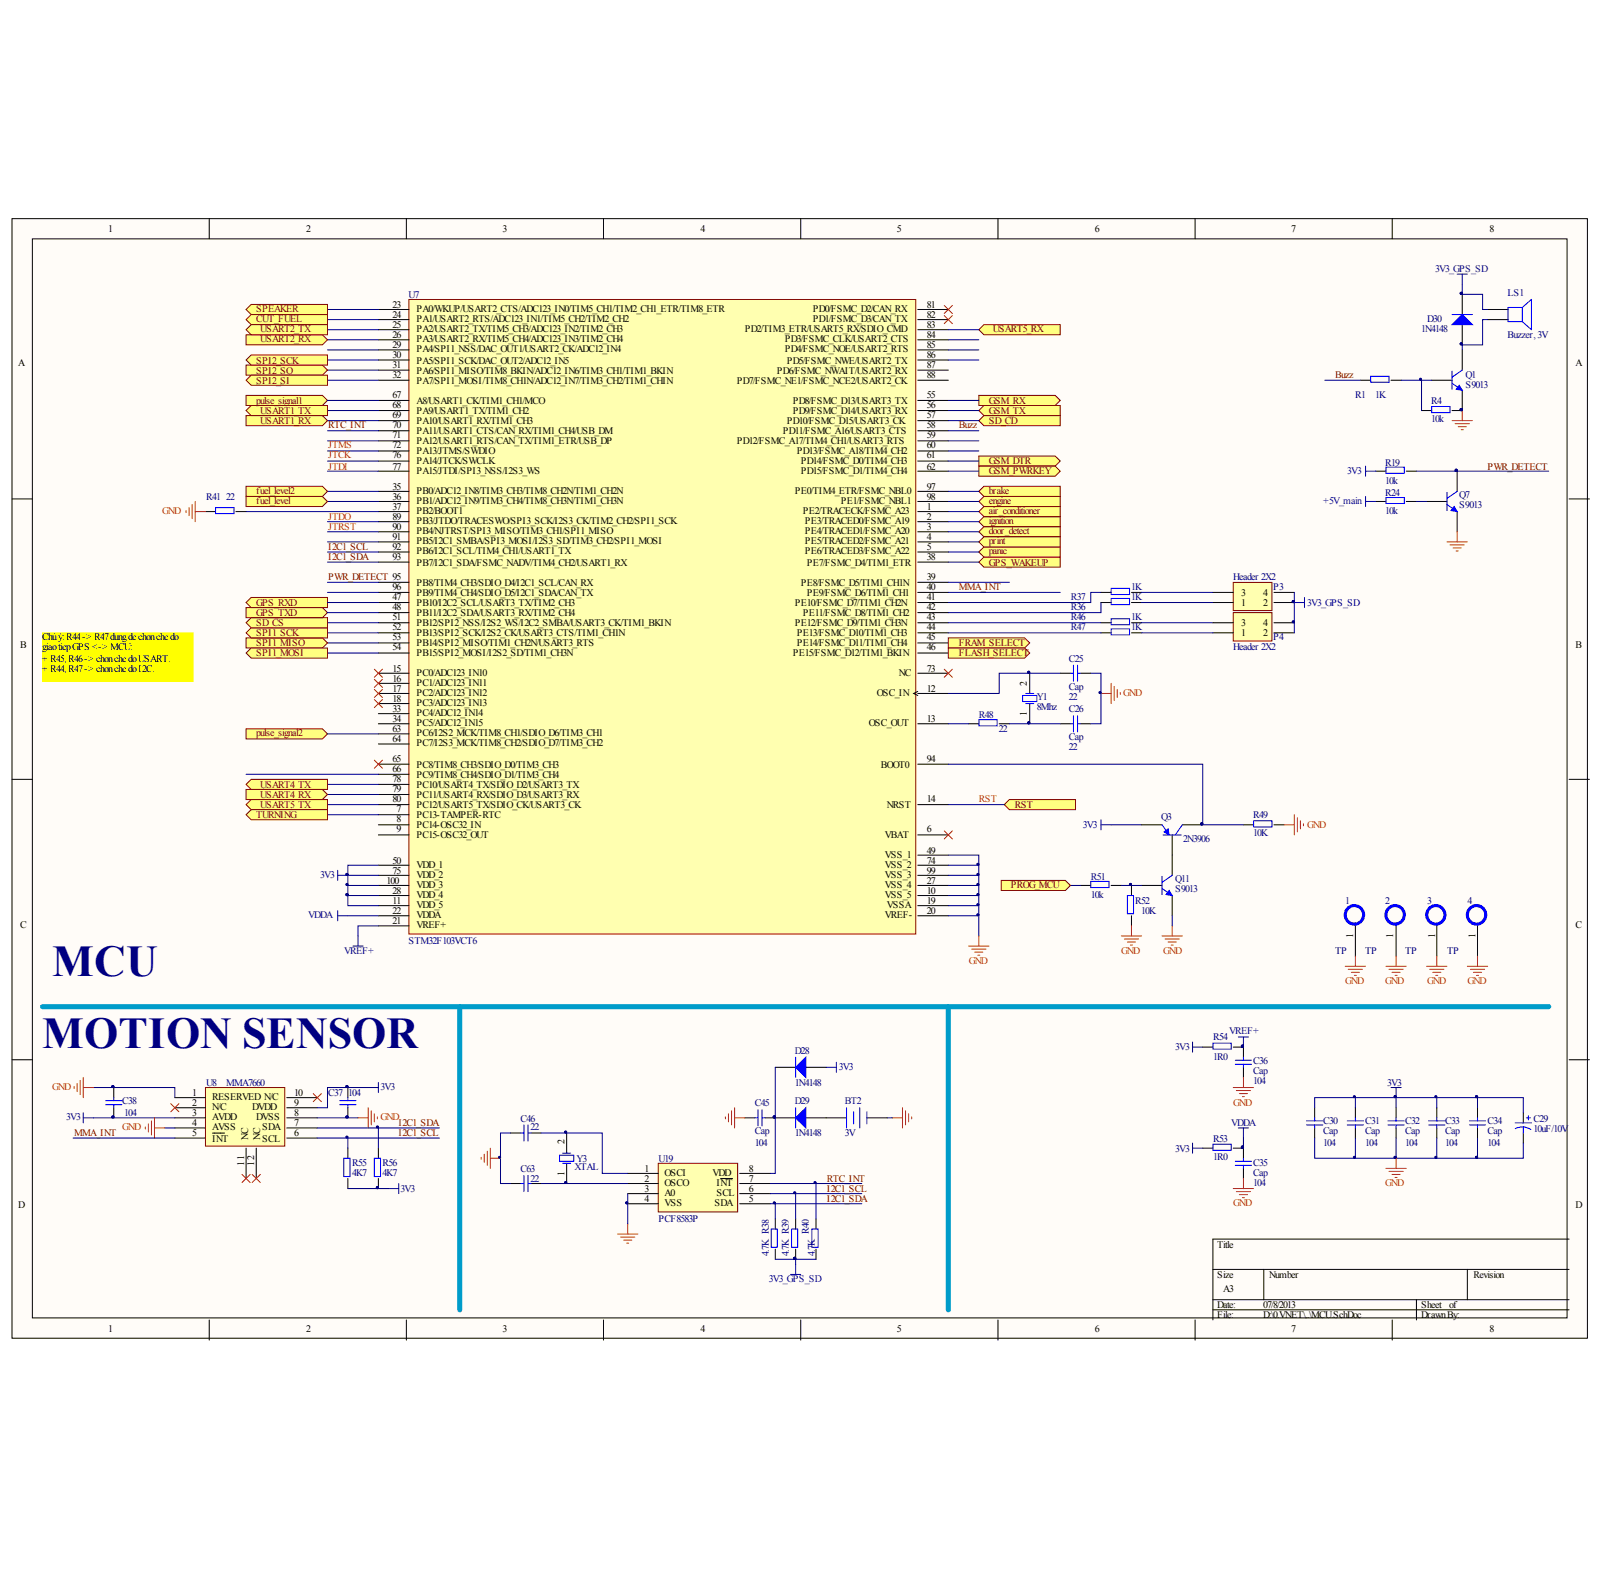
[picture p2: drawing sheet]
<svg xmlns="http://www.w3.org/2000/svg" width="100mm" height="98mm" viewBox="0 0 100 98" stroke-linecap="round" stroke-linejoin="round" font-family="sans-serif">
<defs><g id="words">
<g font-size="2.7" fill="#000080">
<text x="2.6" y="65.2">MOTION SENSOR</text>
<text x="3.2" y="60.7">MCU</text>
</g>
<g font-size=".6">
<text x="6.7" y="14.4">1</text>
<text x="19.1" y="14.4">2</text>
<text x="31.3" y="14.4">3</text>
<text x="43.6" y="14.4">4</text>
<text x="55.8" y="14.4">5</text>
<text x="68.1" y="14.4">6</text>
<text x="80.3" y="14.4">7</text>
<text x="92.6" y="14.4">8</text>
<text x="1.1" y="22.8">A</text>
<text x="24.4" y="19.2">23</text>
<text x="24.4" y="19.8">24</text>
<text x="24.4" y="20.4">25</text>
<text x="24.4" y="21">26</text>
<text x="24.4" y="21.7">29</text>
<text x="24.4" y="22.3">30</text>
<text x="24.4" y="22.9">31</text>
<text x="24.4" y="23.5">32</text>
<text x="25.9" y="19.4">PA0/WKUP/USART2_CTS/ADC123_IN0/TIM5_CH1/TIM2_CH1_ETR/TIM8_ETR</text>
<text x="25.9" y="20">PA1/USART2_RTS/ADC123_IN1/TIM5_CH2/TIM2_CH2</text>
<text x="25.9" y="20.7">PA2/USART2_TX/TIM5_CH3/ADC123_IN2/TIM2_CH3</text>
<text x="25.9" y="21.3">PA3/USART2_RX/TIM5_CH4/ADC123_IN3/TIM2_CH4</text>
<text x="25.9" y="21.9">PA4/SPI1_NSS/DAC_OUT1/USART2_CK/ADC12_IN4</text>
<text x="25.9" y="22.7">PA5/SPI1_SCK/DAC_OUT2/ADC12_IN5</text>
<text x="25.9" y="23.3">PA6/SPI1_MISO/TIM8_BKIN/ADC12_IN6/TIM3_CH1/TIM1_BKIN</text>
<text x="25.9" y="23.9">PA7/SPI1_MOSI/TIM8_CH1N/ADC12_IN7/TIM3_CH2/TIM1_CHIN</text>
<text x="45.8" y="23.9">PD7/FSMC_NE1/FSMC_NCE2/USART2_CK</text>
<text x="46.3" y="20.7">PD2/TIM3_ETR/USART5_RX/SDIO_CMD</text>
<text x="48.3" y="23.3">PD6/FSMC_NWAIT/USART2_RX</text>
<text x="48.8" y="21.3">PD3/FSMC_CLK/USART2_CTS</text>
<text x="48.8" y="21.9">PD4/FSMC_NOE/USART2_RTS</text>
<text x="48.9" y="22.7">PD5/FSMC_NWE/USART2_TX</text>
<text x="50.6" y="19.4">PD0/FSMC_D2/CAN_RX</text>
<text x="50.6" y="20">PD1/FSMC_D3/CAN_TX</text>
<text x="57.7" y="19.2">81</text>
<text x="57.7" y="19.8">82</text>
<text x="57.7" y="20.4">83</text>
<text x="57.7" y="21">84</text>
<text x="57.7" y="21.7">85</text>
<text x="57.7" y="22.3">86</text>
<text x="57.7" y="22.9">87</text>
<text x="57.7" y="23.5">88</text>
<text x="98" y="22.8">A</text>
<text x="24.4" y="24.8">67</text>
<text x="24.4" y="25.4">68</text>
<text x="24.4" y="26">69</text>
<text x="24.4" y="26.6">70</text>
<text x="24.4" y="27.3">71</text>
<text x="24.4" y="27.9">72</text>
<text x="24.4" y="28.5">76</text>
<text x="24.4" y="29.3">77</text>
<text x="25.9" y="25.1">A8/USART1_CK/TIM1_CH1/MCO</text>
<text x="25.9" y="25.8">PA9/USART1_TX/TIM1_CH2</text>
<text x="25.9" y="26.4">PA10/USART1_RX/TIM1_CH3</text>
<text x="25.9" y="27">PA11/USART1_CTS/CAN_RX/TIM1_CH4/USB_DM</text>
<text x="25.9" y="27.6">PA12/USART1_RTS/CAN_TX/TIM1_ETR/USB_DP</text>
<text x="25.9" y="28.3">PA13/JTMS/SWDIO</text>
<text x="25.9" y="28.9">PA14/JTCK/SWCLK</text>
<text x="25.9" y="29.5">PA15/JTDI/SPI3_NSS/I2S3_WS</text>
<text x="45.8" y="27.6">PD12/FSMC_A17/TIM4_CH1/USART3_RTS</text>
<text x="48.7" y="27">PD11/FSMC_A16/USART3_CTS</text>
<text x="48.9" y="26.4">PD10/FSMC_D15/USART3_CK</text>
<text x="49.3" y="25.1">PD8/FSMC_D13/USART3_TX</text>
<text x="49.3" y="25.8">PD9/FSMC_D14/USART3_RX</text>
<text x="49.6" y="28.3">PD13/FSMC_A18/TIM4_CH2</text>
<text x="49.8" y="28.9">PD14/FSMC_D0/TIM4_CH3</text>
<text x="49.8" y="29.5">PD15/FSMC_D1/TIM4_CH4</text>
<text x="57.7" y="24.8">55</text>
<text x="57.7" y="25.4">56</text>
<text x="57.7" y="26">57</text>
<text x="57.7" y="26.6">58</text>
<text x="57.7" y="27.3">59</text>
<text x="57.7" y="27.9">60</text>
<text x="57.7" y="28.5">61</text>
<text x="57.7" y="29.3">62</text>
<text x="24.4" y="30.5">35</text>
<text x="24.4" y="31.1">36</text>
<text x="24.4" y="31.7">37</text>
<text x="24.4" y="32.4">89</text>
<text x="24.4" y="33">90</text>
<text x="24.4" y="33.6">91</text>
<text x="24.4" y="34.2">92</text>
<text x="24.4" y="34.9">93</text>
<text x="25.9" y="30.7">PB0/ADC12_IN8/TIM3_CH3/TIM8_CH2N/TIM1_CH2N</text>
<text x="25.9" y="31.4">PB1/ADC12_IN9/TIM3_CH4/TIM8_CH3N/TIM1_CH3N</text>
<text x="25.9" y="32">PB2/BOOT1</text>
<text x="25.9" y="32.6">PB3/JTDO/TRACESWO/SPI3_SCK/I2S3_CK/TIM2_CH2/SPI1_SCK</text>
<text x="25.9" y="33.2">PB4/NJTRST/SPI3_MISO/TIM3_CH1/SPI1_MISO</text>
<text x="25.9" y="33.9">PB5/I2C1_SMBA/SPI3_MOSI/I2S3_SD/TIM3_CH2/SPI1_MOSI</text>
<text x="25.9" y="34.5">PB6/I2C1_SCL/TIM4_CH1/USART1_TX</text>
<text x="25.9" y="35.2">PB7/I2C1_SDA/FSMC_NADV/TIM4_CH2/USART1_RX</text>
<text x="49.4" y="30.7">PE0/TIM4_ETR/FSMC_NBL0</text>
<text x="49.9" y="32">PE2/TRACECK/FSMC_A23</text>
<text x="50.1" y="32.6">PE3/TRACED0/FSMC_A19</text>
<text x="50.1" y="33.2">PE4/TRACED1/FSMC_A20</text>
<text x="50.1" y="33.9">PE5/TRACED2/FSMC_A21</text>
<text x="50.1" y="34.5">PE6/TRACED3/FSMC_A22</text>
<text x="50.2" y="35.2">PE7/FSMC_D4/TIM1_ETR</text>
<text x="52.3" y="31.4">PE1/FSMC_NBL1</text>
<text x="57.7" y="30.5">97</text>
<text x="57.7" y="31.1">98</text>
<text x="57.7" y="31.7">1</text>
<text x="57.7" y="32.4">2</text>
<text x="57.7" y="33">3</text>
<text x="57.7" y="33.6">4</text>
<text x="57.7" y="34.2">5</text>
<text x="57.7" y="34.9">38</text>
<text x="1.2" y="40.3">B</text>
<text x="2.6" y="39.8">Chúý:R44-&gt; R47dungdechonchedo</text>
<text x="2.6" y="40.5">giaotiepGPS &lt;-&gt; MCU:</text>
<text x="2.6" y="41.2">+ R45,R46-&gt; chonchedoUSART.</text>
<text x="2.6" y="41.8">+ R44,R47-&gt; chonchedoI2C.</text>
<text x="24.4" y="36.7">96</text>
<text x="24.4" y="37.3">47</text>
<text x="24.4" y="38">48</text>
<text x="24.4" y="38.6">51</text>
<text x="24.4" y="39.2">52</text>
<text x="24.4" y="39.8">53</text>
<text x="24.4" y="40.5">54</text>
<text x="24.4" y="41.8">15</text>
<text x="25.9" y="36.5">PB8/TIM4_CH3/SDIO_D4/I2C1_SCL/CAN_RX</text>
<text x="25.9" y="37.1">PB9/TIM4_CH4/SDIO_D5/I2C1_SDA/CAN_TX</text>
<text x="25.9" y="37.7">PB10/I2C2_SCL/USART3_TX/TIM2_CH3</text>
<text x="25.9" y="38.3">PB11/I2C2_SDA/USART3_RX/TIM2_CH4</text>
<text x="25.9" y="39">PB12/SPI2_NSS/I2S2_WS/I2C2_SMBA/USART3_CK/TIM1_BKIN</text>
<text x="25.9" y="39.6">PB13/SPI2_SCK/I2S2_CK/USART3_CTS/TIM1_CH1N</text>
<text x="25.9" y="40.2">PB14/SPI2_MISO/TIM1_CH2N/USART3_RTS</text>
<text x="25.9" y="40.8">PB15/SPI2_MOSI/I2S2_SD/TIM1_CH3N</text>
<text x="49.3" y="40.8">PE15/FSMC_D12/TIM1_BKIN</text>
<text x="49.4" y="37.7">PE10/FSMC_D7/TIM1_CH2N</text>
<text x="49.4" y="39">PE12/FSMC_D9/TIM1_CH3N</text>
<text x="49.6" y="39.6">PE13/FSMC_D10/TIM1_CH3</text>
<text x="49.6" y="40.2">PE14/FSMC_D11/TIM1_CH4</text>
<text x="49.8" y="36.5">PE8/FSMC_D5/TIM1_CH1N</text>
<text x="49.9" y="38.3">PE11/FSMC_D8/TIM1_CH2</text>
<text x="50.2" y="37.1">PE9/FSMC_D6/TIM1_CH1</text>
<text x="57.7" y="41.8">73</text>
<text x="57.7" y="36.1">39</text>
<text x="57.7" y="36.7">40</text>
<text x="57.7" y="37.3">41</text>
<text x="57.7" y="38">42</text>
<text x="57.7" y="38.6">43</text>
<text x="57.7" y="39.2">44</text>
<text x="57.7" y="39.8">45</text>
<text x="57.7" y="40.5">46</text>
<text x="77.2" y="39.6">1</text>
<text x="77.2" y="39">3</text>
<text x="77.2" y="37.7">1</text>
<text x="77.2" y="37.1">3</text>
<text x="78.6" y="39.6">2</text>
<text x="78.6" y="39">4</text>
<text x="78.6" y="37.7">2</text>
<text x="78.6" y="37.1">4</text>
<text x="98" y="40.3">B</text>
<text x="24.4" y="42.4">16</text>
<text x="24.4" y="43.1">17</text>
<text x="24.4" y="43.7">18</text>
<text x="24.4" y="44.3">33</text>
<text x="24.4" y="44.9">34</text>
<text x="24.4" y="45.6">63</text>
<text x="24.4" y="46.2">64</text>
<text x="24.4" y="47.4">65</text>
<text x="25.9" y="42.1">PC0/ADC123_IN10</text>
<text x="25.9" y="42.7">PC1/ADC123_IN11</text>
<text x="25.9" y="43.3">PC2/ADC123_IN12</text>
<text x="25.9" y="43.9">PC3/ADC123_IN13</text>
<text x="25.9" y="44.6">PC4/ADC12_IN14</text>
<text x="25.9" y="45.2">PC5/ADC12_IN15</text>
<text x="25.9" y="45.8">PC6/I2S2_MCK/TIM8_CH1/SDIO_D6/TIM3_CH1</text>
<text x="25.9" y="46.4">PC7/I2S3_MCK/TIM8_CH2/SDIO_D7/TIM3_CH2</text>
<text x="25.9" y="47.8">PC8/TIM8_CH3/SDIO_D0/TIM3_CH3</text>
<text x="54" y="45.2">OSC_OUT</text>
<text x="54.5" y="43.3">OSC_IN</text>
<text x="54.8" y="47.8">BOOT0</text>
<text x="55.9" y="42.1">NC</text>
<text x="57.7" y="47.4">94</text>
<text x="57.7" y="43.1">12</text>
<text x="57.7" y="44.9">13</text>
<text x="63.9" y="44.6" transform="rotate(-90 63.9 44.6)">1</text>
<text x="63.9" y="42.7" transform="rotate(-90 63.9 42.7)">2</text>
<text x="24.4" y="48">66</text>
<text x="24.4" y="48.7">78</text>
<text x="24.4" y="49.3">79</text>
<text x="24.4" y="49.9">80</text>
<text x="24.4" y="53.8">50</text>
<text x="24.7" y="50.5">7</text>
<text x="24.7" y="51.2">8</text>
<text x="24.7" y="51.8">9</text>
<text x="25.9" y="48.4">PC9/TIM8_CH4/SDIO_D1/TIM3_CH4</text>
<text x="25.9" y="49">PC10/USART4_TX/SDIO_D2/USART3_TX</text>
<text x="25.9" y="49.7">PC11/USART4_RX/SDIO_D3/USART3_RX</text>
<text x="25.9" y="50.3">PC12/USART5_TX/SDIO_CK/USART3_CK</text>
<text x="25.9" y="50.9">PC13-TAMPER-RTC</text>
<text x="25.9" y="51.5">PC14-OSC32_IN</text>
<text x="25.9" y="52.2">PC15-OSC32_OUT</text>
<text x="55" y="53.4">VSS_1</text>
<text x="55" y="52.2">VBAT</text>
<text x="55.2" y="50.3">NRST</text>
<text x="57.7" y="49.9">14</text>
<text x="57.7" y="53.2">49</text>
<text x="57.7" y="53.8">74</text>
<text x="57.7" y="51.8">6</text>
<text x="1.2" y="57.8">C</text>
<text x="24" y="55">100</text>
<text x="24.4" y="54.4">75</text>
<text x="24.4" y="55.6">28</text>
<text x="24.4" y="56.3">11</text>
<text x="24.4" y="56.9">22</text>
<text x="24.4" y="57.5">21</text>
<text x="25.9" y="54">VDD_1</text>
<text x="25.9" y="54.6">VDD_2</text>
<text x="25.9" y="55.3">VDD_3</text>
<text x="25.9" y="55.9">VDD_4</text>
<text x="25.9" y="56.5">VDD_5</text>
<text x="25.9" y="57.1">VDDA</text>
<text x="25.9" y="57.8">VREF+</text>
<text x="55" y="57.1">VREF-</text>
<text x="55" y="54">VSS_2</text>
<text x="55" y="54.6">VSS_3</text>
<text x="55" y="55.3">VSS_4</text>
<text x="55" y="55.9">VSS_5</text>
<text x="55.2" y="56.5">VSSA</text>
<text x="57.7" y="56.9">20</text>
<text x="57.7" y="54.4">99</text>
<text x="57.7" y="55">27</text>
<text x="57.7" y="55.6">10</text>
<text x="57.7" y="56.3">19</text>
<text x="84.2" y="58.4" transform="rotate(-90 84.2 58.4)">1</text>
<text x="86.7" y="58.4" transform="rotate(-90 86.7 58.4)">1</text>
<text x="89.3" y="58.4" transform="rotate(-90 89.3 58.4)">1</text>
<text x="91.8" y="58.4" transform="rotate(-90 91.8 58.4)">1</text>
<text x="98" y="57.8">C</text>
<text x="12" y="68.2">1</text>
<text x="12" y="68.8">2</text>
<text x="12" y="69.5">3</text>
<text x="12" y="70.1">4</text>
<text x="12" y="70.7">5</text>
<text x="13.2" y="68.5">RESERVED N/C</text>
<text x="13.2" y="69.1">N/C</text>
<text x="13.2" y="69.7">AVDD</text>
<text x="13.2" y="70.3">AVSS</text>
<text x="13.2" y="71.1">INT</text>
<text x="15.4" y="70.9" transform="rotate(-90 15.4 70.9)">NC</text>
<text x="15.7" y="69.1">DVDD</text>
<text x="15.9" y="69.7">DVSS</text>
<text x="16.2" y="70.9" transform="rotate(-90 16.2 70.9)">NC</text>
<text x="16.3" y="71.1">SCL</text>
<text x="16.3" y="70.3">SDA</text>
<text x="18.3" y="70.7">6</text>
<text x="18.3" y="70.1">7</text>
<text x="18.3" y="69.5">8</text>
<text x="18.3" y="68.8">9</text>
<text x="18.3" y="68.2">10</text>
<text x="35.1" y="71.2" transform="rotate(-90 35.1 71.2)">2</text>
<text x="1.1" y="75.2">D</text>
<text x="15.2" y="72.6" transform="rotate(-90 15.2 72.6)">11</text>
<text x="15.8" y="72.6" transform="rotate(-90 15.8 72.6)">12</text>
<text x="35.1" y="73.2" transform="rotate(-90 35.1 73.2)">1</text>
<text x="40.1" y="72.9">1</text>
<text x="40.1" y="73.6">2</text>
<text x="40.1" y="74.2">3</text>
<text x="40.1" y="74.8">4</text>
<text x="41.3" y="73.2">OSCI</text>
<text x="41.3" y="73.8">OSCO</text>
<text x="41.3" y="74.4">A0</text>
<text x="41.3" y="75.1">VSS</text>
<text x="44.3" y="73.2">VDD</text>
<text x="44.5" y="75.1">SDA</text>
<text x="44.6" y="74.4">SCL</text>
<text x="44.6" y="73.8">INT</text>
<text x="46.6" y="74.8">5</text>
<text x="46.6" y="74.2">6</text>
<text x="46.6" y="73.6">7</text>
<text x="46.6" y="72.9">8</text>
<text x="75.7" y="77.7">Title</text>
<text x="98" y="75.2">D</text>
<text x="6.7" y="82.9">1</text>
<text x="19.1" y="82.9">2</text>
<text x="31.3" y="82.9">3</text>
<text x="43.6" y="82.9">4</text>
<text x="55.8" y="82.9">5</text>
<text x="68.1" y="82.9">6</text>
<text x="75.7" y="79.5">Size</text>
<text x="75.7" y="81.4">Date:</text>
<text x="75.7" y="82">File:</text>
<text x="76.1" y="80.4">A3</text>
<text x="78.6" y="81.4">07/8/2013</text>
<text x="78.6" y="82">D:\0.VNET\..\MCU.SchDoc</text>
<text x="78.9" y="79.5">Number</text>
<text x="80.3" y="82.9">7</text>
<text x="88.4" y="81.4">Sheet</text>
<text x="88.4" y="82">DrawnBy:</text>
<text x="90.2" y="81.4">of</text>
<text x="91.6" y="79.5">Revision</text>
<text x="92.6" y="82.9">8</text>
</g>
<g font-size=".6" fill="#11037f">
<text x="89.3" y="16.9">3V3_GPS_SD</text>
<text x="19.2" y="57.1">VDDA</text>
<text x="19.9" y="54.6">3V3</text>
<text x="21.4" y="59.4">VREF+</text>
<text x="73.1" y="65.3">3V3</text>
<text x="76.5" y="64.4">VREF+</text>
<text x="4.1" y="69.7">3V3</text>
<text x="23.7" y="67.8">3V3</text>
<text x="73.1" y="71.7">3V3</text>
<text x="76.6" y="70.1">VDDA</text>
<text x="86.3" y="67.6">3V3</text>
<text x="24.9" y="74.2">3V3</text>
</g>
<g font-size=".6" fill="#800000">
<text x="15.9" y="23.3">SPI2_SO</text>
<text x="15.9" y="22.7">SPI2_SCK</text>
<text x="15.9" y="23.9">SPI2_SI</text>
<text x="15.9" y="19.4">SPEAKER</text>
<text x="15.9" y="20">CUT_FUEL</text>
<text x="16.2" y="21.3">USART2_RX</text>
<text x="16.2" y="20.7">USART2_TX</text>
<text x="61.8" y="20.7">USART5_RX</text>
<text x="83.1" y="23.5">Buzz</text>
<text x="15.9" y="25.1">pulse_signal1</text>
<text x="16.2" y="26.4">USART1_RX</text>
<text x="16.2" y="25.8">USART1_TX</text>
<text x="20.4" y="26.6">RTC_INT</text>
<text x="59.6" y="26.6">Buzz</text>
<text x="61.5" y="26.4">SD_CD</text>
<text x="61.5" y="28.9">GSM_DTR</text>
<text x="61.5" y="25.8">GSM_TX</text>
<text x="61.5" y="25.1">GSM_RX</text>
<text x="61.5" y="29.5">GSM_PWRKEY</text>
<text x="92.5" y="29.3">PWR_DETECT</text>
<text x="15.9" y="31.4">fuel_level</text>
<text x="15.9" y="30.7">fuel_level2</text>
<text x="20.4" y="34.2">I2C1_SCL</text>
<text x="20.4" y="34.9">I2C1_SDA</text>
<text x="61.5" y="35.2">GPS_WAKEUP</text>
<text x="61.5" y="32.6">ignition</text>
<text x="61.5" y="32">air_conditioner</text>
<text x="61.5" y="31.4">engine</text>
<text x="61.5" y="30.7">brake</text>
<text x="61.5" y="33.2">door_detect</text>
<text x="61.5" y="34.5">panic</text>
<text x="61.5" y="33.9">print</text>
<text x="15.9" y="40.2">SPI1_MISO</text>
<text x="15.9" y="39.6">SPI1_SCK</text>
<text x="15.9" y="40.8">SPI1_MOSI</text>
<text x="15.9" y="39">SD_CS</text>
<text x="15.9" y="38.3">GPS_TXD</text>
<text x="15.9" y="37.7">GPS_RXD</text>
<text x="20.4" y="36.1">PWR_DETECT 95</text>
<text x="59.6" y="40.2">FRAM_SELECT</text>
<text x="59.6" y="40.8">FLASH_SELECT</text>
<text x="59.6" y="36.7">MMA_INT</text>
<text x="15.9" y="45.8">pulse_signal2</text>
<text x="15.9" y="50.9">TURNING</text>
<text x="16.2" y="49">USART4_TX</text>
<text x="16.2" y="49.7">USART4_RX</text>
<text x="16.2" y="50.3">USART5_TX</text>
<text x="63.1" y="50.3">RST</text>
<text x="62.9" y="55.3">PROG_MCU</text>
<text x="4.6" y="70.7">MMA_INT</text>
<text x="24.8" y="70.7">I2C1_SCL</text>
<text x="24.8" y="70.1">I2C1_SDA</text>
<text x="51.4" y="74.2">I2C1_SCL</text>
<text x="51.4" y="74.8">I2C1_SDA</text>
<text x="51.4" y="73.6">RTC_INT</text>
</g>
<g font-size=".6" fill="#000080">
<text x="25.4" y="18.5">U7</text>
<text x="88.4" y="20.7">1N4148</text>
<text x="88.8" y="20">D30</text>
<text x="91.1" y="23.5">Q1</text>
<text x="93.8" y="18.4">LS1</text>
<text x="93.8" y="21">Buzzer,3V</text>
<text x="84.3" y="24.8">R1</text>
<text x="85.5" y="24.8">1K</text>
<text x="86.2" y="29">R19</text>
<text x="89" y="26.3">10k</text>
<text x="89" y="25.1">R4</text>
<text x="91.1" y="24.1">S9013</text>
<text x="12.8" y="31.1">R41</text>
<text x="14.1" y="31.1">22</text>
<text x="86.2" y="32">10k</text>
<text x="86.2" y="30.9">R24</text>
<text x="86.2" y="30.1">10k</text>
<text x="90.8" y="31">Q7</text>
<text x="90.8" y="31.6">S9013</text>
<text x="66.5" y="41.2">C25</text>
<text x="66.6" y="38.6">R46</text>
<text x="66.6" y="39.2">R47</text>
<text x="66.6" y="37.3">R37</text>
<text x="66.6" y="38">R36</text>
<text x="70.4" y="38.6">1K</text>
<text x="70.4" y="39.2">1K</text>
<text x="70.4" y="36.7">1K</text>
<text x="70.4" y="37.3">1K</text>
<text x="76.7" y="40.5">Header 2X2</text>
<text x="76.7" y="36.1">Header 2X2</text>
<text x="79.2" y="39.8">P4</text>
<text x="79.2" y="36.7">P3</text>
<text x="60.9" y="44.7">R48</text>
<text x="62.1" y="45.6">22</text>
<text x="64.5" y="43.6">Y1</text>
<text x="64.5" y="44.2">8Mhz</text>
<text x="66.5" y="43.6">22</text>
<text x="66.5" y="42.9">Cap</text>
<text x="66.5" y="46.7">22</text>
<text x="66.5" y="44.3">C26</text>
<text x="66.5" y="46.1">Cap</text>
<text x="72.2" y="51">Q3</text>
<text x="73.6" y="52.4">2N3906</text>
<text x="77.9" y="52">10K</text>
<text x="77.9" y="50.9">R49</text>
<text x="25.4" y="58.8">STM32F103VCT6</text>
<text x="67.9" y="55.9">10k</text>
<text x="67.9" y="54.8">R51</text>
<text x="70.6" y="56.3">R52</text>
<text x="71" y="56.9">10K</text>
<text x="73.1" y="54.9">Q11</text>
<text x="73.1" y="55.5">S9013</text>
<text x="83.1" y="59.4">TP</text>
<text x="83.7" y="56.3">1</text>
<text x="84.9" y="59.4">TP</text>
<text x="86.2" y="56.3">2</text>
<text x="87.4" y="59.4">TP</text>
<text x="88.8" y="56.3">3</text>
<text x="90" y="59.4">TP</text>
<text x="91.3" y="56.3">4</text>
<text x="49.4" y="65.6">D28</text>
<text x="75.5" y="66">1R0</text>
<text x="75.5" y="64.7">R54</text>
<text x="7.6" y="68.7">C38</text>
<text x="7.7" y="69.5">104</text>
<text x="12.8" y="67.6">U8</text>
<text x="14.1" y="67.6">MMA7660</text>
<text x="20.4" y="68.2">C37</text>
<text x="21.7" y="68.2">104</text>
<text x="32.4" y="69.8">C46</text>
<text x="33" y="70.3">22</text>
<text x="46.9" y="71.3">104</text>
<text x="46.9" y="68.8">C45</text>
<text x="46.9" y="70.6">Cap</text>
<text x="49.4" y="68.7">D29</text>
<text x="49.4" y="70.7">1N4148</text>
<text x="49.4" y="67.6">1N4148</text>
<text x="52.5" y="68.7">BT2</text>
<text x="52.5" y="70.7">3V</text>
<text x="75.5" y="71.1">R53</text>
<text x="77.9" y="67.5">104</text>
<text x="77.9" y="66.2">C36</text>
<text x="77.9" y="66.8">Cap</text>
<text x="82.3" y="71.3">104</text>
<text x="82.3" y="70">C30</text>
<text x="82.3" y="70.6">Cap</text>
<text x="84.9" y="71.3">104</text>
<text x="84.9" y="70">C31</text>
<text x="84.9" y="70.6">Cap</text>
<text x="87.4" y="71.3">104</text>
<text x="87.4" y="70">C32</text>
<text x="87.4" y="70.6">Cap</text>
<text x="89.9" y="71.3">104</text>
<text x="89.9" y="70">C33</text>
<text x="89.9" y="70.6">Cap</text>
<text x="92.5" y="71.3">104</text>
<text x="92.5" y="70">C34</text>
<text x="92.5" y="70.6">Cap</text>
<text x="95.4" y="70.5">10uF/10V</text>
<text x="95.4" y="69.8">C29</text>
<text x="21.9" y="73.2">4K7</text>
<text x="21.9" y="72.6">R55</text>
<text x="23.8" y="73.2">4K7</text>
<text x="23.8" y="72.6">R56</text>
<text x="32.4" y="72.9">C63</text>
<text x="33" y="73.6">22</text>
<text x="35.7" y="72.8">XTAL</text>
<text x="35.9" y="72.3">Y3</text>
<text x="41" y="72.3">U19</text>
<text x="41" y="76.1">PCF8583P</text>
<text x="50.3" y="76.8" transform="rotate(-90 50.3 76.8)">R40</text>
<text x="75.5" y="72.2">1R0</text>
<text x="77.9" y="73.8">104</text>
<text x="77.9" y="72.6">C35</text>
<text x="77.9" y="73.2">Cap</text>
<text x="47.8" y="78.2" transform="rotate(-90 47.8 78.2)">4.7K R38</text>
<text x="49.1" y="78.2" transform="rotate(-90 49.1 78.2)">4.7K R39</text>
<text x="50.7" y="78.2" transform="rotate(-90 50.7 78.2)">4.7K</text>
</g>
<g font-size=".6" fill="#ee0e22">
<text x="20.4" y="29.3">JTDI</text>
<text x="20.4" y="28.5">JTCK</text>
<text x="20.4" y="27.9">JTMS</text>
<text x="10.1" y="32">GND</text>
<text x="20.4" y="33">JTRST</text>
<text x="20.4" y="32.4">JTDO</text>
<text x="69.9" y="43.3">GND</text>
<text x="60.9" y="49.9">RST</text>
<text x="81.3" y="51.5">GND</text>
<text x="60.3" y="60">GND</text>
<text x="69.7" y="59.4">GND</text>
<text x="72.3" y="59.4">GND</text>
<text x="83.7" y="61.2">GND</text>
<text x="86.2" y="61.2">GND</text>
<text x="88.8" y="61.2">GND</text>
<text x="91.3" y="61.2">GND</text>
<text x="3.2" y="67.8">GND</text>
<text x="7.6" y="70.3">GND</text>
<text x="23.7" y="69.7">GND</text>
<text x="76.7" y="68.8">GND</text>
<text x="76.7" y="75.1">GND</text>
<text x="86.2" y="73.8">GND</text>
</g>
<g font-size=".6" fill="#0000b4">
<text x="83.8" y="29.5">3V3</text>
<text x="82.3" y="31.4">+5V_main</text>
<text x="81.3" y="37.7">3V3_GPS_SD</text>
<text x="67.4" y="51.5">3V3</text>
<text x="52.2" y="66.6">3V3</text>
<text x="47.8" y="79.8">3V3_GPS_SD</text>
</g>
</g></defs>
<g fill="#fffcf8" stroke="#000" stroke-width=".06">
<path d="M.7 13.6h98v69.7h-98z"/>
<path d="M2 14.9h95.5v67.1h-95.5z"/>
</g>
<g fill="none" stroke="#000" stroke-width=".06">
<path d="M13 13.6v1.3M25.3 13.6v1.3M37.5 13.6v1.3M49.8 13.6v1.3M62.1 13.6v1.3M74.3 13.6v1.3M86.6 13.6v1.3M.7 31h1.3M97.6 31h1.3M.7 48.5h1.3M97.6 48.5h1.3M.7 65.9h1.3"/>
<path d="M75.4 79h22.2M78.6 79v1.9M91.3 79v1.9M97.6 65.9h1.3M97.6 77.1h-22.2v5M13 82.1v1.3M25.3 82.1v1.3M37.5 82.1v1.3M49.8 82.1v1.3M62.1 82.1v1.3M74.3 82.1v1.3M75.4 80.9h22.2"/>
<path d="M75.4 81.5h22.2M86.6 82.1v1.3M88.1 80.9v1.2"/>
</g>
<path d="M25.4 18.6h31.6v39.5h-31.6z" fill="#ffffb0" stroke="#800000" stroke-width=".06"/>
<g fill="none" stroke="#000" stroke-width=".06">
<path d="M23.5 19.3h1.9M23.5 19.9h1.9M57.1 19.3h1.9M57.1 19.9h1.9M12.8 31.8h.6M14.7 31.8h.6M23.5 20.5h1.9M23.5 21.1h1.9M23.5 21.8h1.9M23.5 22.4h1.9M23.5 23h1.9M23.5 23.7h1.9"/>
<path d="M23.5 24.9h1.9M23.5 25.5h1.9M23.5 26.2h1.9M23.5 26.8h1.9M23.5 27.4h1.9M23.5 28.1h1.9M23.5 28.7h1.9M23.5 29.3h1.9M23.5 30.6h1.9M23.5 31.2h1.9M23.5 31.8h1.9M23.5 32.5h1.9"/>
<path d="M23.5 33.1h1.9M23.5 33.7h1.9M23.5 34.4h1.9M23.5 35h1.9M23.5 36.2h1.9M23.5 36.9h1.9M23.5 37.5h1.9M23.5 38.1h1.9M23.5 38.8h1.9M23.5 39.4h1.9M57.1 20.5h1.9M57.1 21.1h1.9"/>
<path d="M57.1 21.8h1.9M57.1 22.4h1.9M57.1 23h1.9M57.1 23.7h1.9M57.1 24.9h1.9M57.1 25.5h1.9M57.1 26.2h1.9M57.1 26.8h1.9M57.1 27.4h1.9M57.1 28.1h1.9M57.1 28.7h1.9M57.1 29.3h1.9"/>
<path d="M57.1 30.6h1.9M57.1 31.2h1.9M57.1 31.8h1.9M57.1 32.5h1.9M57.1 33.1h1.9M57.1 33.7h1.9M57.1 34.4h1.9M57.1 35h1.9M57.1 36.2h1.9M57.1 36.9h1.9M57.1 37.5h1.9M57.1 38.1h1.9"/>
<path d="M57.1 38.8h1.9M57.1 39.4h1.9M68.5 38.8h.6M70.4 38.8h.6M23.5 47.6h1.9M23.5 41.9h1.9M23.5 50.1h1.9M23.5 43.2h1.9M23.5 45h1.9M23.5 40h1.9M23.5 40.6h1.9M23.5 42.5h1.9"/>
<path d="M23.5 43.8h1.9M23.5 44.4h1.9M23.5 45.7h1.9M23.5 46.3h1.9M23.5 48.2h1.9M23.5 48.8h1.9M23.5 49.4h1.9M23.5 50.7h1.9M23.5 51.3h1.9M23.5 52h1.9M23.5 53.8h1.9M23.5 54.5h1.9"/>
<path d="M23.5 55.1h1.9M23.5 55.7h1.9M23.5 56.4h1.9M23.5 57h1.9M23.5 57.6h1.9M57.1 43l-.3 .2 .3 .1M57.1 47.6h1.9M57.1 41.9h1.9M57.1 50.1h1.9M57.1 43.2h1.9M57.1 45h1.9M57.1 40h1.9"/>
<path d="M57.1 40.6h1.9M57.1 52h1.9M57.1 53.8h1.9M57.1 54.5h1.9M57.1 55.1h1.9M57.1 55.7h1.9M57.1 56.4h1.9M57.1 57h1.9M57.1 53.2h1.9M60.3 45h.6M62.2 45h.6M64.1 41.9v1.3"/>
<path d="M64.1 43.8v1.2M66 41.9h.6M66 45h.6M67.2 41.9h.6M67.2 45h.6M77.3 65.2v.6M77.3 66.4v.6M77.3 71.4v.7M77.3 72.7v.6M81.8 68.9v.7M81.8 70.2v.6M84.3 68.9v.7"/>
<path d="M84.3 70.2v.6M86.8 68.9v.7M86.8 70.2v.6M89.4 68.9v.7M89.4 70.2v.6M91.9 68.9v.7M91.9 70.2v.6"/>
</g>
<g fill="none" stroke="#000080" stroke-width=".06">
<path d="M71 38.8h4.4M21.6 55.7v.7h1.9M21.6 54.5h1.9M21.6 55.1h1.9M21.6 57h1.9M23.5 53.8h-1.9v1.9h1.9M23.5 57.6h-1.2v.6M59 53.2h1.9v5M59 54.5h1.9M59 55.1h1.9M59 57h1.9M59 53.8h1.9"/>
<path d="M59 55.7h1.9M59 56.4h1.9M59 45h1.3M62.8 45h3.2M66 41.9h-3.8v1.3h-3.2M67.8 41.9h.7v3.1h-.7M81.8 68.9v-.6h10.1v.6M81.8 70.8v1.3h10.1v-1.3M84.3 68.3v.6M84.3 70.8v1.3M86.8 68.3v.6M86.8 70.8v1.3"/>
<path d="M89.4 68.3v.6M89.4 70.8v1.3"/>
</g>
<g fill="#000080" stroke="#000080" stroke-width=".06">
<circle cx="21.6" cy="54.4" r=".06"/>
<circle cx="21.6" cy="55" r=".07"/>
<circle cx="21.6" cy="55.7" r=".07"/>
<circle cx="77.3" cy="71.4" r=".06"/>
<circle cx="77.3" cy="65.1" r=".06"/>
<circle cx="91.8" cy="68.2" r=".06"/>
<circle cx="84.2" cy="68.2" r=".06"/>
<circle cx="86.8" cy="68.2" r=".06"/>
<circle cx="89.3" cy="68.2" r=".06"/>
<circle cx="91.8" cy="72" r=".06"/>
<circle cx="89.3" cy="72" r=".06"/>
<circle cx="86.8" cy="72" r=".06"/>
<circle cx="84.2" cy="72" r=".06"/>
<circle cx="60.8" cy="56.9" r=".06"/>
<circle cx="60.8" cy="53.8" r=".06"/>
<circle cx="60.8" cy="54.4" r=".06"/>
<circle cx="60.8" cy="55" r=".07"/>
<circle cx="60.8" cy="55.7" r=".07"/>
<circle cx="60.8" cy="56.3" r=".06"/>
<circle cx="64" cy="45" r=".06"/>
<circle cx="64" cy="41.8" r=".06"/>
<circle cx="68.4" cy="43.1" r=".06"/>
</g>
<g fill="none" stroke="#11037f" stroke-width=".06">
<path d="M21 54.2v.6M21 56.7v.6M21 54.5h.6M21 57h.6M22 58.9h.6M22.3 58.2v.7M74.2 64.8v.7M74.2 71.1v.7M74.2 65.2h.6M74.2 71.4h.6M77 70.2h.7M77 64.5h.7"/>
<path d="M77.3 64.5v.7M77.3 70.2v.6M86.5 67.7h.7M86.8 67.7v.6"/>
</g>
<g fill="none" stroke="#00f" stroke-width=".06">
<path d="M13.4 31.6h1.2v.4h-1.2zM69.1 38.5h1.2v.4h-1.2zM60.9 44.8h1.1v.4h-1.1zM63.6 43.3h.9v.4h-.9zM63.8 43.2h.5M63.8 43.8h.5M66.6 41.9h.2M66.6 45h.2M66.8 41.4v1M66.8 44.5v1M67 41.4v1M67 44.5v1"/>
<path d="M67 41.9h.2M67 45h.2M76.8 72.3h1.1M76.8 72.5h1.1M76.8 66h1.1M76.8 66.2h1.1M77.3 65.8v.2M77.3 66.2v.2M77.3 72.1v.2M77.3 72.5v.2M81.3 69.8h1M81.3 70h1"/>
<path d="M81.8 69.6v.2M81.8 70v.2M83.8 69.8h1M83.8 70h1M84.3 69.6v.2M84.3 70v.2M86.3 69.8h1M86.3 70h1M86.8 69.6v.2M86.8 70v.2M88.9 69.8h1M88.9 70h1"/>
<path d="M89.4 69.6v.2M89.4 70v.2M91.4 69.8h1M91.4 70h1M91.9 69.6v.2M91.9 70v.2"/>
</g>
<g fill="none" stroke="#ee0e22" stroke-width=".06">
<path d="M11.6 31.8v.1M11.8 31.6v.5M12 31.4v.9M12.1 31.2v1.3M12.1 31.8h.7M60.3 58.9h1.2M60.4 59.1h.9M60.6 59.2h.5M60.8 59.4h.1M60.9 58.2v.7M68.5 43.2h.6M69.1 42.5v1.3"/>
<path d="M69.3 42.7v.9M69.5 42.9v.5M69.7 43.1v.1M76.7 74h1.3M76.7 67.7h1.3M76.9 74.2h.9M76.9 67.9h.9M77.1 74.3h.5M77.1 68.1h.5M77.3 74.5h.1M77.3 68.2h.1M77.3 67v.7"/>
<path d="M77.3 73.3v.7M86.2 72.7h1.3M86.4 72.9h.9M86.6 73.1h.5M86.8 73.3h.1M86.8 72.1v.6"/>
</g>
<path d="M58.7 41.6l.5 .5M59.2 41.6l-.5 .5" fill="none" stroke="#f00" stroke-width=".06"/>
<path d="M76.7 38.1h2.4v1.8h-2.4z" fill="#ffffb0" stroke="#800000" stroke-width=".06"/>
<path d="M68.5 39.4h.6M70.4 39.4h.6M75.4 39.4h1.3M75.4 38.8h1.3M79.2 39.4h1.3M79.2 38.8h1.3" fill="none" stroke="#000" stroke-width=".06"/>
<circle cx="80.4" cy="38.7" r=".06" fill="#000080" stroke="#000080" stroke-width=".06"/>
<path d="M69.1 39.1h1.2v.4h-1.2z" fill="none" stroke="#00f" stroke-width=".06"/>
<path d="M20.4 20.5h3.1M20.4 21.1h3.1M20.4 38.8h3.1M20.4 39.4h3.1M20.4 40h3.1M20.4 40.6h3.1" fill="none" stroke="#000080" stroke-width=".06"/>
<path d="M62.5 50.1l.3-.3h4.1v.6h-4.1z" fill-rule="evenodd" fill="#ffff80" stroke="#800000" stroke-width=".06"/>
<g fill="none" stroke="#000080" stroke-width=".06">
<path d="M20.4 19.9h3.1M20.4 19.3h3.1M20.4 28.1h3.1M20.4 28.7h3.1M20.4 29.3h3.1M20.4 33.1h3.1M20.4 32.5h3.1M20.4 30.6h3.1M20.4 33.7h3.1M20.4 25.5h3.1M20.4 26.2h3.1M20.4 36.9h3.1"/>
<path d="M20.4 34.4h3.1M20.4 35h3.1M20.4 36.2h3.1M20.4 31.2h3.1M20.4 26.8h3.1M20.4 27.4h3.1M20.4 21.8h3.1M20.4 22.4h3.1M20.4 23h3.1M20.4 23.7h3.1M20.4 50.1h3.1M20.4 48.8h3.1"/>
<path d="M20.4 49.4h3.1M20.4 50.7h3.1M59 50.1h3.5"/>
</g>
<g fill="#ffff80" stroke="#800000" stroke-width=".06">
<path d="M15.3 48.8l.3-.3h4.8v.6h-4.8z" fill-rule="evenodd"/>
<path d="M15.3 49.1h4.8l.3 .3-.3 .4h-4.8z" fill-rule="evenodd"/>
<path d="M15.3 50.1l.3-.3h4.8v.6h-4.8z" fill-rule="evenodd"/>
</g>
<path d="M58.7 51.7l.5 .5M59.2 51.7l-.5 .5" fill="none" stroke="#f00" stroke-width=".06"/>
<path d="M94.8 69.2v.7M94.8 70.5v.6" fill="none" stroke="#000" stroke-width=".06"/>
<path d="M94.2 69.9h1.1M94.8 70.1l.4 .2M94.8 70.1l-.5 .1M94.8 70.1v.4M94.9 69.6h.3M95.1 69.4v.3" fill="none" stroke="#00f" stroke-width=".06"/>
<path d="M15.3 31.8h8.2M71 39.4h4.4M91.9 68.3h2.9v.9M94.8 71.1v1h-2.9" fill="none" stroke="#000080" stroke-width=".06"/>
<g fill="#000080" stroke="#000080" stroke-width=".06">
<circle cx="91.8" cy="68.2" r=".06"/>
<circle cx="91.8" cy="72" r=".06"/>
</g>
<path d="M2.6 62.6h93.7" fill="none" stroke="#009cca" stroke-width=".32"/>
<path d="M12.8 67.7h4.9v3.6h-4.9z" fill="#ffffb0" stroke="#800000" stroke-width=".06"/>
<g fill="none" stroke="#000" stroke-width=".06">
<path d="M7.1 67.7v.6M7.1 68.9v.7M10.9 68.3h1.9M10.9 68.9h1.9M10.9 69.6h1.9M10.9 70.2h1.9M10.9 70.8h1.9M13.2 70.5h.8M15.3 71.4v1.9M15.9 71.4v1.9M17.8 68.3h1.9M17.8 68.9h1.9"/>
<path d="M17.8 69.6h1.9M17.8 70.2h1.9M17.8 70.8h1.9M21.6 67.7v.6M21.6 68.9v.7M21.6 71.4v.7M21.6 73.3v.7M23.5 71.4v.7M23.5 73.3v.7"/>
</g>
<path d="M5.2 69.2v.7M5.2 69.6h.6M22.9 67.7h.6M23.5 67.4v.6M24.2 74h.6M24.8 73.6v.7" fill="none" stroke="#11037f" stroke-width=".06"/>
<path d="M4.5 70.8h6.4M5.8 67.7h5.1v.6M5.8 69.6h5.1M10.2 70.2h.7M19.7 69.6h2.6M19.7 70.2h7.6M19.7 70.8h7.6M21.6 74h2.6M21.6 70.8v.6M22.9 67.7h-2.5v1.2h-.7M23.5 70.2v1.2" fill="none" stroke="#000080" stroke-width=".06"/>
<g fill="none" stroke="#ee0e22" stroke-width=".06">
<path d="M4.6 67.6v.1M4.8 67.4v.5M5 67.2v.9M5.2 67v1.3M5.2 67.7h.6M9 70.1v.2M9.2 69.9v.5M9.4 69.8v.8M9.6 69.6v1.2M9.6 70.2h.6M22.3 69.6h.6M22.9 68.9v1.3"/>
<path d="M23.1 69.1v.9M23.3 69.3v.5M23.5 69.5v.1"/>
</g>
<path d="M10.6 68.7l.5 .5M11.1 68.7l-.5 .5M15.1 73.1l.5 .5M15.6 73.1l-.5 .5M15.7 73.1l.5 .5M16.2 73.1l-.5 .5M19.5 68.1l.5 .5M20 68.1l-.5 .5" fill="none" stroke="#f00" stroke-width=".06"/>
<g fill="#000080" stroke="#000080" stroke-width=".06">
<circle cx="7" cy="69.5" r=".06"/>
<circle cx="7" cy="67.6" r=".06"/>
<circle cx="21.6" cy="69.5" r=".06"/>
<circle cx="21.6" cy="67.6" r=".06"/>
<circle cx="23.5" cy="73.9" r=".07"/>
<circle cx="23.5" cy="70.1" r=".07"/>
<circle cx="21.6" cy="70.8" r=".07"/>
</g>
<path d="M6.6 68.5h1M6.6 68.7h1M7.1 68.3v.2M7.1 68.7v.2M21.1 68.5h1M21.1 68.7h1M21.4 72.1h.4v1.1h-.4zM21.6 68.3v.2M21.6 68.7v.2M23.3 72.1h.4v1.1h-.4z" fill="none" stroke="#00f" stroke-width=".06"/>
<path d="M28.6 62.6v18.9" fill="none" stroke="#009cca" stroke-width=".32"/>
<g fill="#ffff80" stroke="#800000" stroke-width=".06">
<path d="M59 39.7h4.7l.4 .3-.4 .3h-4.7z" fill-rule="evenodd"/>
<path d="M15.3 22.7h4.8l.3 .3-.3 .3h-4.8z" fill-rule="evenodd"/>
<path d="M15.3 22.4l.3-.3h4.8v.6h-4.8z" fill-rule="evenodd"/>
<path d="M15.3 23.7l.3-.4h4.8v.7h-4.8z" fill-rule="evenodd"/>
<path d="M59 40.3h4.7l.4 .3-.4 .4h-4.7z" fill-rule="evenodd"/>
<path d="M15.3 39.7h4.8l.3 .3-.3 .3h-4.8z" fill-rule="evenodd"/>
<path d="M60.9 26.2l.3-.3h4.8v.6h-4.8z" fill-rule="evenodd"/>
<path d="M15.3 39.4l.3-.3h4.8v.6h-4.8z" fill-rule="evenodd"/>
<path d="M15.3 40.6l.3-.3h4.8v.7h-4.8z" fill-rule="evenodd"/>
<path d="M15.3 38.8l.3-.4h4.8v.7h-4.8z" fill-rule="evenodd"/>
<path d="M15.3 37.8h4.8l.3 .3-.3 .3h-4.8z" fill-rule="evenodd"/>
<path d="M15.3 37.5l.3-.3h4.8v.6h-4.8z" fill-rule="evenodd"/>
<path d="M60.9 35l.3-.3h4.8v.6h-4.8z" fill-rule="evenodd"/>
<path d="M60.9 28.4h4.7l.4 .3-.4 .3h-4.7z" fill-rule="evenodd"/>
<path d="M60.9 25.5l.3-.3h4.8v.7h-4.8z" fill-rule="evenodd"/>
<path d="M60.9 24.6h4.7l.4 .3-.4 .3h-4.7z" fill-rule="evenodd"/>
<path d="M60.9 29h4.7l.4 .3-.4 .3h-4.7z" fill-rule="evenodd"/>
<path d="M60.9 32.5l.3-.4h4.8v.7h-4.8z" fill-rule="evenodd"/>
<path d="M60.9 31.8l.3-.3h4.8v.6h-4.8z" fill-rule="evenodd"/>
<path d="M60.9 31.2l.3-.3h4.8v.6h-4.8z" fill-rule="evenodd"/>
<path d="M60.9 30.6l.3-.3h4.8v.6h-4.8z" fill-rule="evenodd"/>
<path d="M15.3 30.9h4.8l.3 .3-.3 .3h-4.8z" fill-rule="evenodd"/>
<path d="M15.3 30.3h4.8l.3 .3-.3 .3h-4.8z" fill-rule="evenodd"/>
<path d="M60.9 33.1l.3-.3h4.8v.6h-4.8z" fill-rule="evenodd"/>
<path d="M60.9 34.4l.3-.4h4.8v.7h-4.8z" fill-rule="evenodd"/>
<path d="M60.9 33.7l.3-.3h4.8v.6h-4.8z" fill-rule="evenodd"/>
<path d="M15.3 50.7l.3-.3h4.8v.6h-4.8z" fill-rule="evenodd"/>
<path d="M15.3 19.3l.3-.4h4.8v.7h-4.8z" fill-rule="evenodd"/>
<path d="M15.3 19.9l.3-.3h4.8v.6h-4.8z" fill-rule="evenodd"/>
</g>
<path d="M59 22.4h1.9" fill="none" stroke="#000080" stroke-width=".06"/>
<path d="M60.9 20.5l.3-.3h4.8v.6h-4.8z" fill-rule="evenodd" fill="#ffff80" stroke="#800000" stroke-width=".06"/>
<g fill="none" stroke="#000080" stroke-width=".06">
<path d="M20.4 38.1h3.1M20.4 37.5h3.1M59 20.5h1.9M59 26.8h1.9M59 27.4h1.9M59 28.1h1.9M59 28.7h1.9M59 29.3h1.9M59 30.6h1.9M59 31.2h1.9M59 31.8h1.9M59 32.5h1.9"/>
<path d="M59 33.1h1.9M59 33.7h1.9M59 34.4h1.9"/>
</g>
<path d="M2.6 39.4h9.4v3h-9.4z" fill="#ff0" stroke="#ff0" stroke-width=".06"/>
<path d="M15.3 20.8h4.8l.3 .3-.3 .4h-4.8z" fill-rule="evenodd" fill="#ffff80" stroke="#800000" stroke-width=".06"/>
<path d="M59 24.9h1.9" fill="none" stroke="#000080" stroke-width=".06"/>
<path d="M15.3 20.5l.3-.3h4.8v.6h-4.8z" fill-rule="evenodd" fill="#ffff80" stroke="#800000" stroke-width=".06"/>
<path d="M59 25.5h1.9" fill="none" stroke="#000080" stroke-width=".06"/>
<g fill="#ffff80" stroke="#800000" stroke-width=".06">
<path d="M15.3 25.9h4.8l.3 .3-.3 .3h-4.8z" fill-rule="evenodd"/>
<path d="M15.3 25.5l.3-.3h4.8v.7h-4.8z" fill-rule="evenodd"/>
</g>
<g fill="none" stroke="#000" stroke-width=".06">
<path d="M67.2 55.1h.6M69.1 55.1h.6M70.4 55.1v.6M70.4 57v.6M71 55.1h1.3M72.9 53.2v1.3M72.9 55.7v1.3M77.3 51.3h.7M79.2 51.3h.7M74.8 71.4h.6M74.8 65.2h.6M76.7 71.4h.6"/>
<path d="M76.7 65.2h.6"/>
</g>
<path d="M67.8 54.8h1.2v.4h-1.2zM70.1 55.7h.4v1.2h-.4zM72.3 55.3l.6 .4M72.3 54.5v1.2M72.9 54.5l-.6 .4M78 51.1h1.1v.4h-1.1zM75.4 71.2h1.2v.4h-1.2zM75.4 64.9h1.2v.4h-1.2z" fill="none" stroke="#00f" stroke-width=".06"/>
<g fill="#000080" stroke="#000080" stroke-width=".06">
<circle cx="70.3" cy="55" r=".06"/>
<circle cx="74.7" cy="51.3" r=".06"/>
<circle cx="77.3" cy="71.4" r=".06"/>
<circle cx="77.3" cy="65.1" r=".06"/>
</g>
<path d="M72.7 55.4l.2 .3h-.4z" fill="#00f" stroke="#00f" stroke-width=".06"/>
<path d="M59 47.6h15.8v3.7h2.5M66.6 55.1h.6M69.1 51.3h1.9M69.7 55.1h1.3M72.9 57v.6" fill="none" stroke="#000080" stroke-width=".06"/>
<g fill="none" stroke="#ee0e22" stroke-width=".06">
<path d="M69.7 58.2h1.3M69.9 58.4h.9M70.1 58.6h.5M70.3 58.8h.1M70.4 57.6v.6M72.3 58.2h1.2M72.5 58.4h.9M72.7 58.6h.5M72.9 58.8h.1M72.9 57.6v.6M79.9 51.3h.6M80.5 50.7v1.3"/>
<path d="M80.7 50.9v.9M80.9 51.1v.5M81.1 51.3v.1"/>
</g>
<path d="M68.5 51v.6M68.5 51.3h.6" fill="none" stroke="#0000b4" stroke-width=".06"/>
<path d="M62.3 54.8h4l.3 .3-.3 .3h-4z" fill-rule="evenodd" fill="#ffff80" stroke="#800000" stroke-width=".06"/>
<path d="M58.7 19l.5 .5M58.7 19.6l.5 .5M59.2 19l-.5 .5M59.2 19.6l-.5 .5M23.3 42.3l.5 .5M23.3 42.9l.5 .5M23.3 41.6l.5 .5M23.3 47.3l.5 .5M23.8 42.3l-.5 .5M23.8 42.9l-.5 .5M23.8 41.6l-.5 .5M23.8 47.3l-.5 .5" fill="none" stroke="#f00" stroke-width=".06"/>
<path d="M59 26.2h1.9" fill="none" stroke="#000080" stroke-width=".06"/>
<path d="M76.7 36.2h2.4v1.8h-2.4z" fill="#ffffb0" stroke="#800000" stroke-width=".06"/>
<path d="M68.5 37.5h.6M68.5 36.9h.6M70.4 37.5h.6M70.4 36.9h.6M75.4 37.5h1.3M75.4 36.9h1.3M79.2 37.5h1.3M79.2 36.9h1.3M35.2 70.5v1.3M35.2 72.4v1.2M51.4 69.6h1.3M53.9 69.6h1.3" fill="none" stroke="#000" stroke-width=".06"/>
<g fill="#000080" stroke="#000080" stroke-width=".06">
<circle cx="80.4" cy="37.4" r=".06"/>
<circle cx="35.2" cy="73.6" r=".06"/>
<circle cx="35.2" cy="70.4" r=".06"/>
</g>
<path d="M71 37.5h4.4M71 36.9h4.4M80.5 36.9v2.5M55.2 69.6h.3" fill="none" stroke="#000080" stroke-width=".06"/>
<path d="M69.1 36.6h1.2v.4h-1.2zM69.1 37.2h1.2v.4h-1.2zM34.8 71.9h.9v.4h-.9zM35 71.8h.5M35 72.4h.5M52.7 68.9v1.3M53.1 69.2v.7M53.5 68.9v1.3M53.9 69.2v.7" fill="none" stroke="#00f" stroke-width=".06"/>
<path d="M55.5 69.6h.6M56.1 68.9v1.3M56.3 69.1v.9M56.5 69.3v.5M56.7 69.5v.1" fill="none" stroke="#ee0e22" stroke-width=".06"/>
<path d="M40.9 72.4h5v3h-5z" fill="#ffffb0" stroke="#800000" stroke-width=".06"/>
<g fill="none" stroke="#000" stroke-width=".06">
<path d="M91 18.3v1.3M92.5 19.3h1.3M92.5 19.9h1.3M84.6 23.7h.7M86.5 23.7h.7M88.4 25.5h.7M89.1 23.7h1.2M91 20.2v1.3M91 21.8v1.2M91 24.3v1.2h-.7M31.8 73.6h.6M31.8 70.5h.6"/>
<path d="M33 73.6h.7M33 70.5h.7M39 73h1.9M39 73.6h1.9M39 74.3h1.9M39 74.9h1.9M44.8 73.3h.8M46 73h1.9M46 73.6h1.9M46 74.3h1.9M46 74.9h1.9M46.3 69.6h.7"/>
<path d="M47.6 69.6h1.9M48.2 75.8v.7M48.2 77.7v.7M48.2 66.4h1.3M49.5 75.8v.7M49.5 77.7v.7M50.1 69.6h1.3M50.1 66.4h1.3M50.8 75.8v.7M50.8 77.7v.7"/>
</g>
<g fill="#000080" stroke="#000080" stroke-width=".06">
<circle cx="39" cy="74.8" r=".06"/>
<circle cx="31.1" cy="72" r=".06"/>
<circle cx="49.4" cy="78.3" r=".07"/>
<circle cx="48.2" cy="74.8" r=".06"/>
<circle cx="49.4" cy="74.2" r=".06"/>
<circle cx="50.7" cy="73.6" r=".06"/>
<circle cx="48.2" cy="69.5" r=".06"/>
<circle cx="77.3" cy="71.4" r=".06"/>
<circle cx="90.9" cy="25.5" r=".07"/>
<circle cx="90.9" cy="21.4" r=".06"/>
<circle cx="90.9" cy="18.3" r=".06"/>
<circle cx="88.4" cy="23.6" r=".06"/>
</g>
<g fill="none" stroke="#00f" stroke-width=".06">
<path d="M90.3 19.6h1.3M94.7 19.1l.6-.5v1.9l-.6-.5M94.7 19.1v.9M94.7 19.1h-.9v.9h.9M85.3 23.4h1.1v.4h-1.1zM89.1 25.3h1.1v.4h-1.1zM90.3 23.8l.7 .5M90.3 23.1v1.1M91 23l-.7 .5M32.4 73.6h.2M32.4 70.5h.2M32.6 70v1"/>
<path d="M32.6 73.1v1.1M32.8 70v1M32.8 73.1v1.1M32.8 73.6h.2M32.8 70.5h.2M47 69.6h.1M47.1 69.1v1M47.4 69.1v1M47.4 69.6h.2M48 76.5h.4v1.1h-.4zM49.2 76.5h.4v1.1h-.4zM49.5 65.8v1.2"/>
<path d="M49.5 68.9v1.3M50.5 76.5h.4v1.1h-.4z"/>
</g>
<g fill="none" stroke="#000080" stroke-width=".06">
<path d="M91 17.7v.6h1.2v1h.3M92.5 19.9h-.3v1.6h-1.2v.3M59 21.1h1.9M59 21.8h1.9M82.4 23.7h2.2M87.2 23.7h1.9M88.4 23.7v1.8M15.3 48.2h8.2M31.8 70.5h-.7v3.1h.7M33.7 70.5h3.8v2.5h1.5M33.7 73.6h5.3M39 74.3v1.9"/>
<path d="M47.9 73.6h5.7M47.9 74.3h5.7M47.9 74.9h5.7M48.2 78.4h2.6M48.2 74.9v.9M49.5 74.3v1.5M49.5 78.4v.3M50.8 73.6v2.2M77.3 70.8v.6"/>
</g>
<g fill="none" stroke="#ee0e22" stroke-width=".06">
<path d="M90.3 26.2h1.3M90.5 26.4h.9M90.7 26.6h.5M90.9 26.7h.1M91 25.5v.7M29.9 72v.1M30.1 71.8v.5M30.3 71.6v.9M30.5 71.4v1.3M30.5 72.1h.6M38.4 76.8h1.3M38.6 77h.9"/>
<path d="M38.8 77.2h.5M39 77.4h.1M39 76.2v.6M45.1 69.5v.1M45.3 69.3v.5M45.5 69.1v.9M45.7 68.9v1.3M45.7 69.6h.6"/>
</g>
<g fill="#00f" stroke="#00f" stroke-width=".06">
<path d="M49.5 69.6l.6-.7v1.3z"/>
<path d="M49.5 66.4l.6-.6v1.2z"/>
<path d="M90.8 24l.2 .3-.4-.1z"/>
<path d="M90.3 20.2l.7-.6 .6 .6z"/>
</g>
<path d="M51.4 66.4h.6M52 66.1v.6" fill="none" stroke="#0000b4" stroke-width=".06"/>
<path d="M59 62.6v18.9" fill="none" stroke="#009cca" stroke-width=".32"/>
<path d="M90.6 17.1h.7M91 17.1v.6" fill="none" stroke="#11037f" stroke-width=".06"/>
<g fill="#ffff80" stroke="#800000" stroke-width=".06">
<path d="M15.3 24.6h4.8l.3 .3-.3 .3h-4.8z" fill-rule="evenodd"/>
<path d="M15.3 45.4h4.8l.3 .3-.3 .3h-4.8z" fill-rule="evenodd"/>
</g>
<path d="M20.4 24.9h3.1M59 36.2h3.8M59 35h1.9M59 39.4h9.5M59 38.8h9.5M59 36.9h7M68.5 37.5v.6h-9.5M68.5 36.9h-.7v.6h-8.8M88.1 29.3h8.2M88.1 31.2h.6M20.4 45.7h3.1M48.2 66.4v6.6h-.3" fill="none" stroke="#000080" stroke-width=".06"/>
<g fill="none" stroke="#000" stroke-width=".06">
<path d="M85.6 31.2h.6M85.6 29.3h.6M87.5 31.2h.6M87.5 29.3h.6M88.7 31.2h1.3M90.6 29.3v1.3M90.6 31.8v1.3M71 51.3h1.3M72.9 52v1.2M73.5 51.3h1.3M84.3 57.6v1.9M86.8 57.6v1.9"/>
<path d="M89.4 57.6v1.9M91.9 57.6v1.9"/>
</g>
<g fill="#000080" stroke="#000080" stroke-width=".06">
<circle cx="74.7" cy="51.3" r=".06"/>
<circle cx="80.4" cy="37.4" r=".06"/>
<circle cx="90.6" cy="29.3" r=".07"/>
</g>
<path d="M86.2 31h1.2v.3h-1.2zM86.2 29.1h1.2v.4h-1.2zM90 31.4l.6 .4M90 30.6v1.2M90.6 30.6l-.6 .4M72.3 51.3l.3 .5M72.3 52h1.2M73.5 51.3l-.4 .7" fill="none" stroke="#00f" stroke-width=".06"/>
<g fill="#00f" stroke="#00f" stroke-width=".06">
<path d="M72.4 51.8l.3-.2v.4z"/>
<path d="M90.4 31.5l.2 .3h-.3z"/>
</g>
<path d="M23.3 43.5l.5 .5M23.8 43.5l-.5 .5" fill="none" stroke="#f00" stroke-width=".06"/>
<path d="M80.5 37.5h.6M81.1 37.2v.6M84.9 29v.6M84.9 30.9v.6M84.9 29.3h.7M84.9 31.2h.7M49.2 79.3h.6M49.5 78.7v.6" fill="none" stroke="#0000b4" stroke-width=".06"/>
<g fill="none" stroke="#ee0e22" stroke-width=".06">
<path d="M90 33.7h1.3M90.2 33.9h.9M90.4 34.1h.5M90.6 34.3h.1M90.6 33.1v.6M84.3 59.5v.6M86.8 59.5v.6M89.4 59.5v.6M91.9 59.5v.6M83.7 60.1h1.2M83.9 60.3h.9M84.1 60.5h.5"/>
<path d="M84.2 60.7h.2M86.2 60.1h1.3M86.4 60.3h.9M86.6 60.5h.5M86.8 60.7h.1M88.7 60.1h1.3M88.9 60.3h.9M89.1 60.5h.5M89.3 60.7h.1M91.3 60.1h1.2M91.5 60.3h.8M91.7 60.5h.5"/>
<path d="M91.8 60.7h.2"/>
</g>
<path d="M84.3 57.5a.58 .58 0 0 0 .4-.9 .58 .58 0 0 0-1 .1 .58 .58 0 0 0 .6 .8M86.9 57.5a.58 .58 0 0 0 .3-.9 .58 .58 0 0 0-.9 .1 .58 .58 0 0 0 .5 .8M89.4 57.5a.58 .58 0 0 0 .4-.9 .58 .58 0 0 0-1 .1 .58 .58 0 0 0 .6 .8M91.9 57.5a.58 .58 0 0 0 .4-.9 .58 .58 0 0 0-1 .1 .58 .58 0 0 0 .6 .8" fill="none" stroke="#00f" stroke-width=".19"/>
<use href="#words"/>
</svg>
